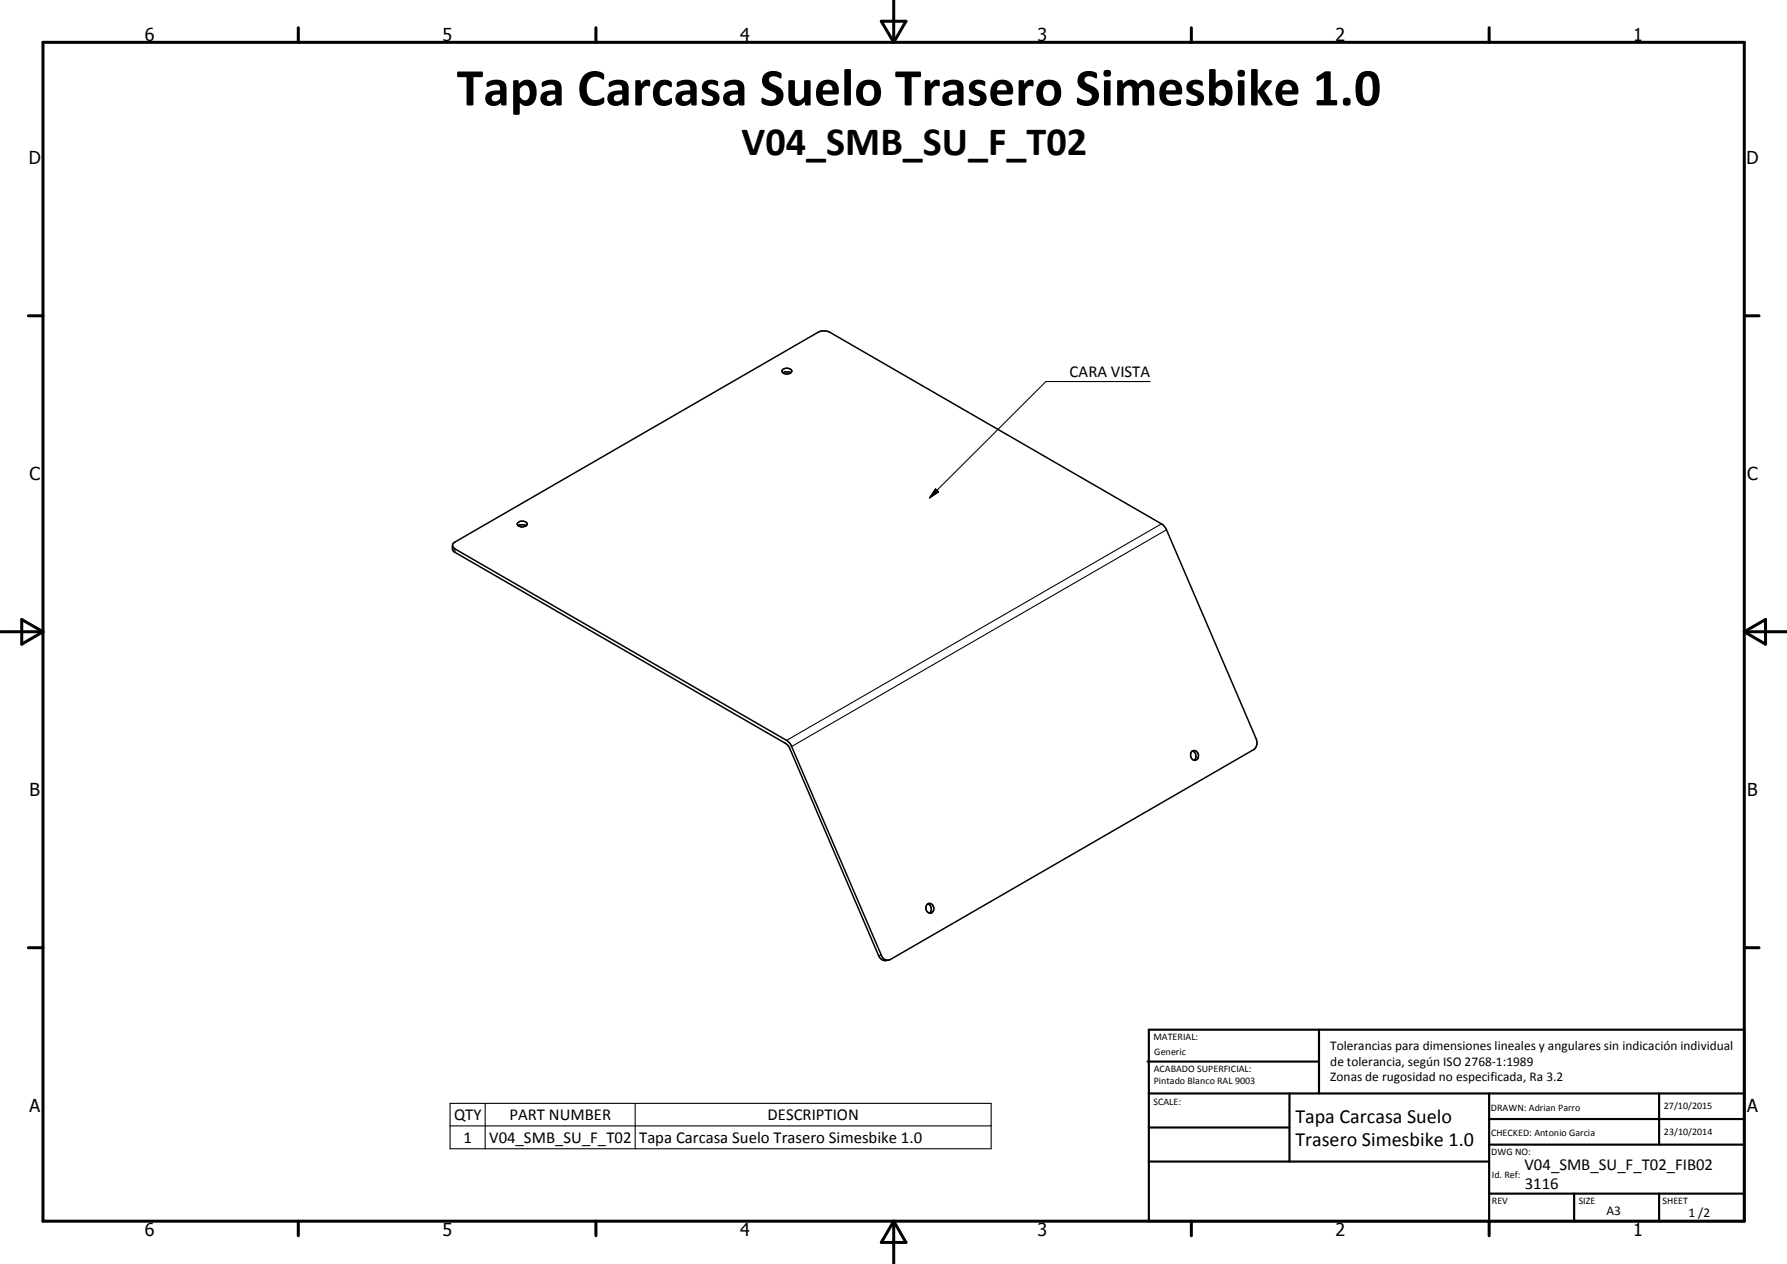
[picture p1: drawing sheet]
<svg xmlns="http://www.w3.org/2000/svg" width="420mm" height="297mm" viewBox="0 0 420 297" stroke-linecap="round" stroke-linejoin="round" font-family="sans-serif">
<defs><g id="words">
<text font-size="12.6" x="107.4" y="24.8">Tapa Carcasa Suelo Trasero Simesbike 1.0</text>
<text font-size="9.4" x="174.4" y="36.5">V04_SMB_SU_F_T02</text>
<g font-size="4.7">
<text x="304.6" y="263.9">Tapa Carcasa Suelo</text>
<text x="304.6" y="269.3">Trasero Simesbike 1.0</text>
</g>
<g font-size="4.2">
<text x="34" y="9.6">6</text>
<text x="104" y="9.6">5</text>
<text x="174" y="9.6">4</text>
<text x="244" y="9.6">3</text>
<text x="314" y="9.6">2</text>
<text x="384" y="9.6">1</text>
<text x="6.8" y="38.7">D</text>
<text x="410.6" y="38.7">D</text>
<text x="7" y="112.9">C</text>
<text x="410.8" y="112.9">C</text>
<text x="7" y="187.1">B</text>
<text x="410.8" y="187.1">B</text>
<text x="7" y="261.4">A</text>
<text x="410.8" y="261.4">A</text>
<text x="34" y="290.4">6</text>
<text x="104" y="290.4">5</text>
<text x="174" y="290.4">4</text>
<text x="244" y="290.4">3</text>
<text x="314" y="290.4">2</text>
<text x="384" y="290.4">1</text>
</g>
<g font-size="3.9">
<text x="251.5" y="88.6">CARA VISTA</text>
<text x="106.8" y="263.2">QTY</text>
<text x="119.8" y="263.2">PART NUMBER</text>
<text x="180.5" y="263.2">DESCRIPTION</text>
<text x="109" y="268.5">1</text>
<text x="115" y="268.5">V04_SMB_SU_F_T02</text>
<text x="150.3" y="268.6">Tapa Carcasa Suelo Trasero Simesbike 1.0</text>
<text x="358.5" y="275">V04_SMB_SU_F_T02_FIB02</text>
<text x="358.5" y="279.4">3116</text>
</g>
<g font-size="3.1">
<text x="312.7" y="246.8">Tolerancias para dimensiones lineales y angulares sin indicación individual</text>
<text x="312.7" y="250.4">de tolerancia, según ISO 2768-1:1989</text>
<text x="312.7" y="254">Zonas de rugosidad no especificada, Ra 3.2</text>
<text x="377.7" y="285.6">A3</text>
<text x="397" y="285.9">1 /2</text>
</g>
<g font-size="2.4">
<text x="271.2" y="244.4">MATERIAL:</text>
<text x="271.3" y="252">ACABADO SUPERFICIAL:</text>
<text x="271.4" y="247.9">Generic</text>
<text x="271.3" y="254.6">Pintado Blanco RAL 9003</text>
<text x="271.2" y="259.7">SCALE:</text>
<text x="350.6" y="261">DRAWN: Adrian Parro</text>
<text x="391.2" y="260.6">27/10/2015</text>
<text x="350.6" y="267">CHECKED: Antonio Garcia</text>
<text x="391.2" y="266.7">23/10/2014</text>
<text x="350.6" y="271.4">DWG NO:</text>
<text x="350.8" y="276.9">Id. Ref:</text>
<text x="350.8" y="282.8">REV</text>
<text x="371.2" y="282.9">SIZE</text>
<text x="390.9" y="282.9">SHEET</text>
</g>
</g></defs>
<path d="M184 86.9a1.36 1.36 0 0 1 2.2 .4 1.33 1.33 0 0 1-2.4-.2zM184.1 87.6l.5-.2h1l.3 .2M106.4 128.3l.6 .7 78.2 45.2 .8 .9 21.2 49.4a1.5 1.5 0 0 0 2.2 1l85.3-49.3a2.04 2.04 0 0 0 .6-2.6l-21-49.1-.8-1.1-78.4-45.3a3.1 3.1 0 0 0-2.8 0l-85.3 49.3-.5 .5-.1 1.1 .2 .5 .4 .3 77.8 45 .8 .9 21 48.9a1.8 1.8 0 0 0 2.3 1M121.8 122.8a1.5 1.5 0 0 1 2.1 .3 1.26 1.26 0 0 1-1.1 .7 1.26 1.26 0 0 1-1.2-.7zM121.9 123.6l.5-.3h.7l.6 .3M280.2 176.6a1.09 1.09 0 0 1 1.6 .7 1.09 1.09 0 0 1-1.1 1.3 1.32 1.32 0 0 1-.5-2zM280.4 176.5a1.29 1.29 0 0 1 .3 2.1M218 212.5a1 1 0 0 1 1.1 0 1 1 0 0 1 .5 1l-.1 .5a.98 .98 0 0 1-1.3 .5 .98 .98 0 0 1-.5-1.4zM218.1 212.4a1.32 1.32 0 0 1 .4 2.2" fill="none" stroke="#000" stroke-width=".35"/>
<path d="M270.4 89.7h-24.5l-27.3 27.3M220 114.9l.7 .7-2.1 1.4zM107 129v.8M273.1 123.1l-88.2 50.9M274.3 124.5l-88.2 50.9M207.2 224.5l-.6 .1M105.8 259.3h127.2v10.7h-127.2zM114.1 259.3v10.7M149.3 259.3v10.7M105.8 264.6h127.2" fill="none" stroke="#000" stroke-width=".25"/>
<g fill="none" stroke="#000" stroke-width=".71">
<path d="M10.1 9.9h400v277.1h-400zM70.1 6.5v3.4M140.1 6.5v3.4M207.2 5h5.8l-2.9 4.9zM210.1 0v9.9M280.1 6.5v3.4M350.1 6.5v3.4M6.7 74.2h3.4M410.1 74.2h3.5M.1 148.5h10M5.1 145.6l5 2.9-5 2.9zM410.1 148.5h10"/>
<path d="M410.1 148.5l5-2.9v5.8zM6.7 222.7h3.4M410.1 222.7h3.5M70.1 287v3.4M140.1 287v3.4M210.1 287v10M210.1 287l2.9 5h-5.8zM280.1 287v3.4M350.1 287v3.4"/>
</g>
<g fill="none" stroke="#000" stroke-width=".51">
<path d="M269.8 249.5h40.3M270.1 242h140v45h-140zM270.1 257h140M303.2 257v16M310.1 242v15M350.1 257v30M390.1 257v12M270.1 265h33.1M270.1 273h80M350.1 269h60M350.1 263h60M350.1 280.5h60"/>
<path d="M370.1 280.5v6.5M390.1 280.5v6.5"/>
</g>
<path d="M220 114.9l.7 .7-2.1 1.4z" fill="#000"/>
<use href="#words"/>
</svg>
